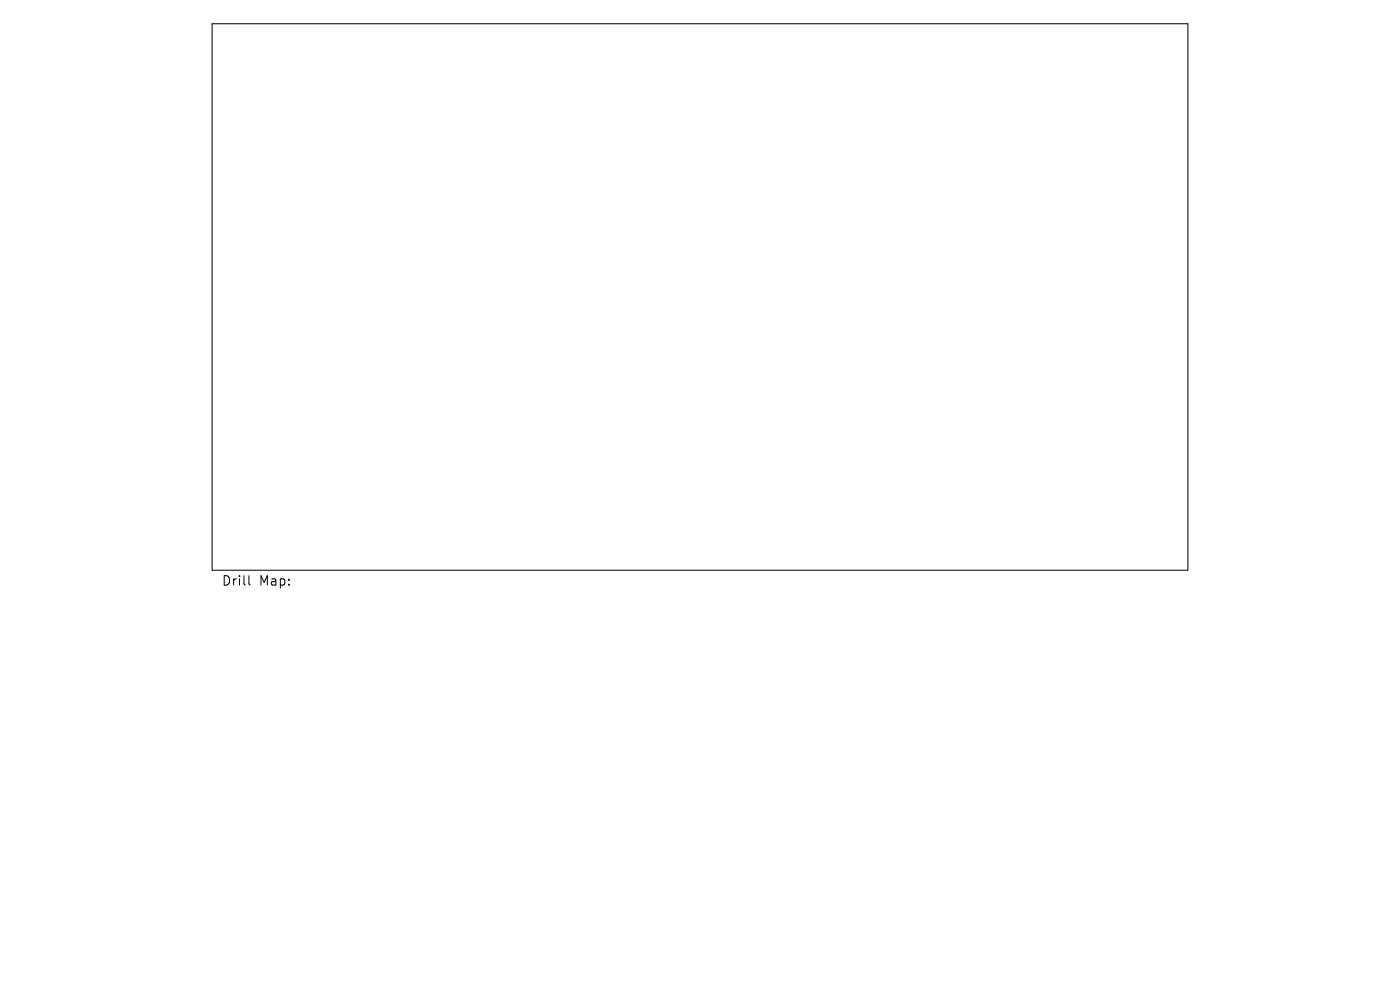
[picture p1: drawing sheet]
<svg xmlns="http://www.w3.org/2000/svg" width="297mm" height="210mm" viewBox="0 0 297 210" stroke-linecap="round" stroke-linejoin="round" font-family="sans-serif">
<defs><g id="words">
<g font-size="2.8">
<text x="47" y="124.5">Drill</text>
<text x="55" y="124.5">Map:</text>
</g>
</g></defs>
<path d="M45 5h207v116h-207zM52.8 122.1v1.7l.3 .3" fill="none" stroke="#000" stroke-width=".21"/>
<use href="#words"/>
</svg>
